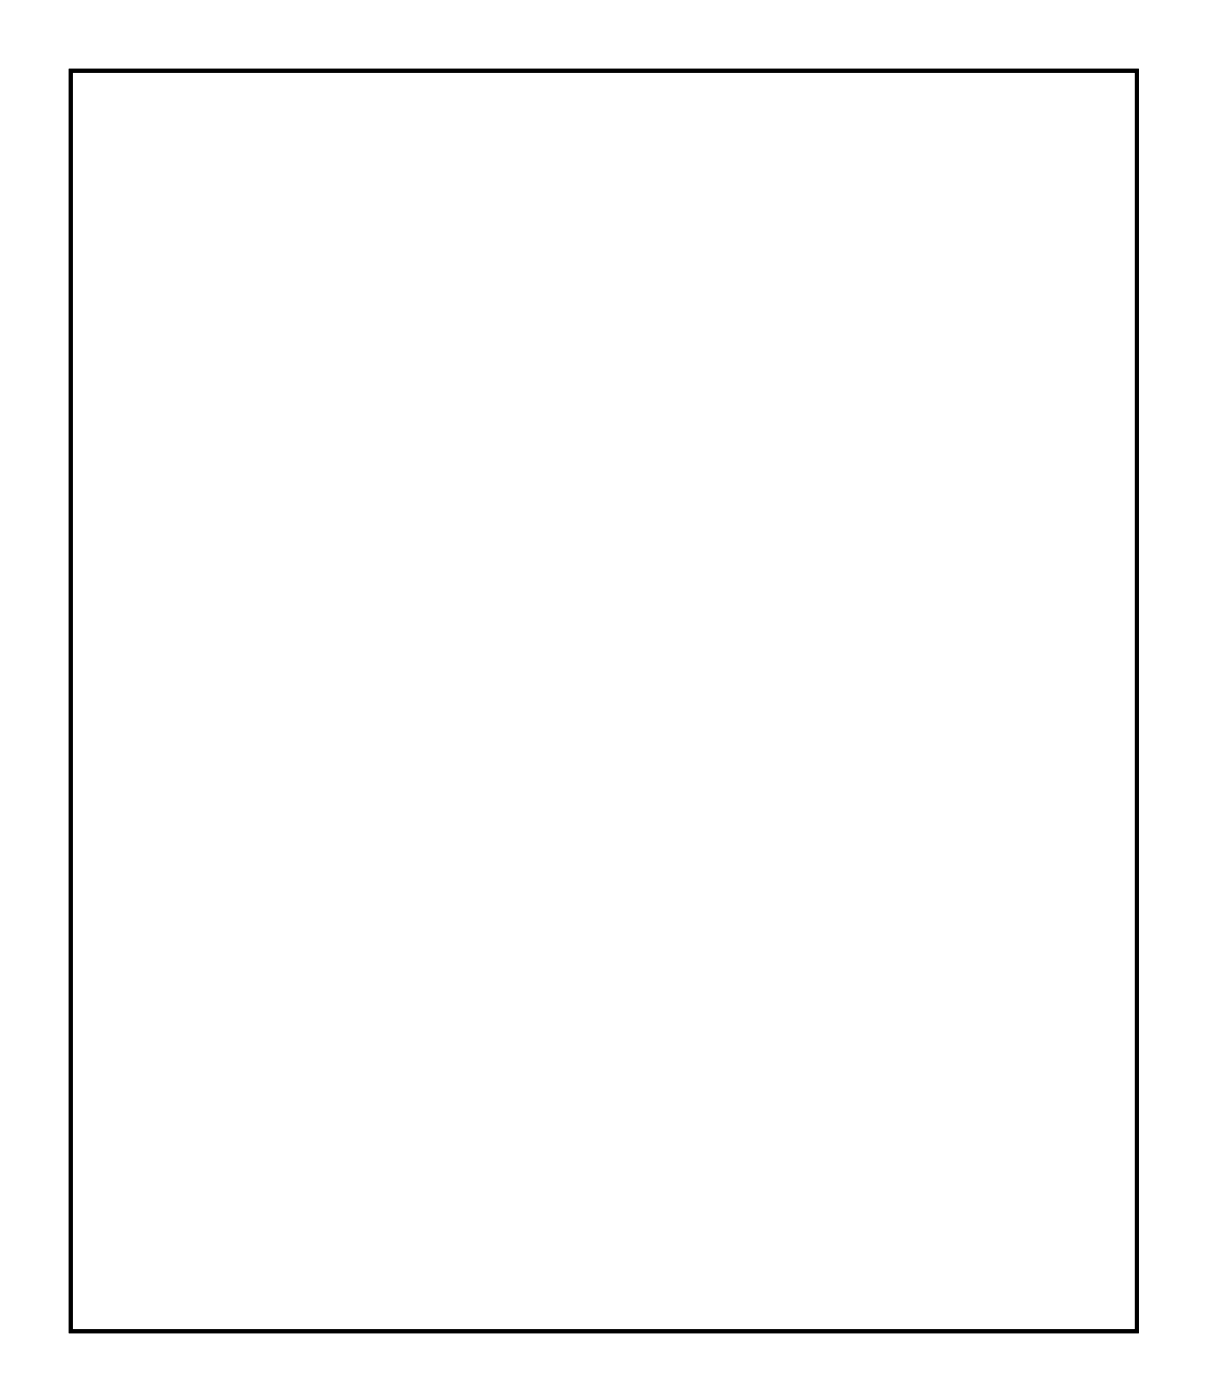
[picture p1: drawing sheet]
<svg xmlns="http://www.w3.org/2000/svg" width="62mm" height="72mm" viewBox="0 0 62 72" stroke-linecap="round" stroke-linejoin="round" font-family="sans-serif">
<path d="M3.6 3.6h54.8v64.8h-54.8z" fill="none" stroke="#000" stroke-width=".2"/>
<path d="M3.6 3.6v64.8h54.8v-64.8zM3.6 3.6h54.8v64.8h-54.8z" fill="#000"/>
<circle cx="55.2" cy="7.4" r="1.5" fill="#fff"/>
<circle cx="55.2" cy="7.4" r="1.5" fill="none" stroke="#fff" stroke-width=".25"/>
<circle cx="55.2" cy="64.6" r="1.5" fill="#fff"/>
<circle cx="55.2" cy="64.6" r="1.5" fill="none" stroke="#fff" stroke-width=".25"/>
<circle cx="6.9" cy="64.6" r="1.5" fill="#fff"/>
<circle cx="6.9" cy="64.6" r="1.5" fill="none" stroke="#fff" stroke-width=".25"/>
<circle cx="6.9" cy="7.4" r="1.5" fill="#fff"/>
<circle cx="6.9" cy="7.4" r="1.5" fill="none" stroke="#fff" stroke-width=".25"/>
<circle cx="23.5" cy="26.5" r=".7" fill="#fff"/>
<circle cx="23.5" cy="26.5" r=".7" fill="none" stroke="#fff" stroke-width=".76" stroke-linecap="butt"/>
<circle cx="23.5" cy="36.7" r=".7" fill="#fff"/>
<circle cx="23.5" cy="36.7" r=".7" fill="none" stroke="#fff" stroke-width=".76" stroke-linecap="butt"/>
<circle cx="20.9" cy="44.3" r=".7" fill="#fff"/>
<circle cx="20.9" cy="44.3" r=".7" fill="none" stroke="#fff" stroke-width=".76" stroke-linecap="butt"/>
<circle cx="15.8" cy="44.3" r=".7" fill="#fff"/>
<circle cx="15.8" cy="44.3" r=".7" fill="none" stroke="#fff" stroke-width=".76" stroke-linecap="butt"/>
<circle cx="15.8" cy="21.4" r=".7" fill="#fff"/>
<circle cx="15.8" cy="21.4" r=".7" fill="none" stroke="#fff" stroke-width=".76" stroke-linecap="butt"/>
<circle cx="10.8" cy="21.4" r=".7" fill="#fff"/>
<circle cx="10.8" cy="21.4" r=".7" fill="none" stroke="#fff" stroke-width=".76" stroke-linecap="butt"/>
<circle cx="10.8" cy="24" r=".6" fill="#fff"/>
<circle cx="10.8" cy="24" r=".6" fill="none" stroke="#fff" stroke-width=".65" stroke-linecap="butt"/>
<path d="M10.2 23.4h1.2v1.2h-1.2z" fill="#fff"/>
<path d="M10.2 23.4h1.2v1.2h-1.2z" fill="none" stroke="#fff" stroke-width=".65" stroke-linecap="butt"/>
<circle cx="10.8" cy="26.5" r=".6" fill="#fff"/>
<circle cx="10.8" cy="26.5" r=".6" fill="none" stroke="#fff" stroke-width=".65" stroke-linecap="butt"/>
<circle cx="28.5" cy="59.5" r=".64" fill="#fff"/>
<circle cx="28.5" cy="59.5" r=".64" fill="none" stroke="#fff" stroke-width=".76" stroke-linecap="butt"/>
<circle cx="28.5" cy="62.1" r=".64" fill="#fff"/>
<circle cx="28.5" cy="62.1" r=".64" fill="none" stroke="#fff" stroke-width=".76" stroke-linecap="butt"/>
<circle cx="13.3" cy="41.7" r=".74" fill="#fff"/>
<circle cx="13.3" cy="41.7" r=".74" fill="none" stroke="#fff" stroke-width=".76" stroke-linecap="butt"/>
<circle cx="10.8" cy="41.7" r=".74" fill="#fff"/>
<circle cx="10.8" cy="41.7" r=".74" fill="none" stroke="#fff" stroke-width=".76" stroke-linecap="butt"/>
<circle cx="8.2" cy="41.7" r=".74" fill="#fff"/>
<circle cx="8.2" cy="41.7" r=".74" fill="none" stroke="#fff" stroke-width=".76" stroke-linecap="butt"/>
<circle cx="5.7" cy="41.7" r=".74" fill="#fff"/>
<circle cx="5.7" cy="41.7" r=".74" fill="none" stroke="#fff" stroke-width=".76" stroke-linecap="butt"/>
<circle cx="13.3" cy="64.6" r=".74" fill="#fff"/>
<circle cx="13.3" cy="64.6" r=".74" fill="none" stroke="#fff" stroke-width=".76" stroke-linecap="butt"/>
<circle cx="13.3" cy="62.1" r=".74" fill="#fff"/>
<circle cx="13.3" cy="62.1" r=".74" fill="none" stroke="#fff" stroke-width=".76" stroke-linecap="butt"/>
<circle cx="5.7" cy="31.6" r=".74" fill="#fff"/>
<circle cx="5.7" cy="31.6" r=".74" fill="none" stroke="#fff" stroke-width=".76" stroke-linecap="butt"/>
<circle cx="8.2" cy="31.6" r=".74" fill="#fff"/>
<circle cx="8.2" cy="31.6" r=".74" fill="none" stroke="#fff" stroke-width=".76" stroke-linecap="butt"/>
<circle cx="10.8" cy="31.6" r=".74" fill="#fff"/>
<circle cx="10.8" cy="31.6" r=".74" fill="none" stroke="#fff" stroke-width=".76" stroke-linecap="butt"/>
<circle cx="13.3" cy="31.6" r=".74" fill="#fff"/>
<circle cx="13.3" cy="31.6" r=".74" fill="none" stroke="#fff" stroke-width=".76" stroke-linecap="butt"/>
<circle cx="5.7" cy="51.9" r=".74" fill="#fff"/>
<circle cx="5.7" cy="51.9" r=".74" fill="none" stroke="#fff" stroke-width=".76" stroke-linecap="butt"/>
<circle cx="8.2" cy="51.9" r=".74" fill="#fff"/>
<circle cx="8.2" cy="51.9" r=".74" fill="none" stroke="#fff" stroke-width=".76" stroke-linecap="butt"/>
<circle cx="18.4" cy="6.2" r=".74" fill="#fff"/>
<circle cx="18.4" cy="6.2" r=".74" fill="none" stroke="#fff" stroke-width=".76" stroke-linecap="butt"/>
<circle cx="18.4" cy="8.7" r=".74" fill="#fff"/>
<circle cx="18.4" cy="8.7" r=".74" fill="none" stroke="#fff" stroke-width=".76" stroke-linecap="butt"/>
<circle cx="6.9" cy="59.5" r=".74" fill="#fff"/>
<circle cx="6.9" cy="59.5" r=".74" fill="none" stroke="#fff" stroke-width=".76" stroke-linecap="butt"/>
<circle cx="6.9" cy="57" r=".74" fill="#fff"/>
<circle cx="6.9" cy="57" r=".74" fill="none" stroke="#fff" stroke-width=".76" stroke-linecap="butt"/>
<circle cx="13.3" cy="46.8" r=".74" fill="#fff"/>
<circle cx="13.3" cy="46.8" r=".74" fill="none" stroke="#fff" stroke-width=".76" stroke-linecap="butt"/>
<circle cx="10.8" cy="46.8" r=".74" fill="#fff"/>
<circle cx="10.8" cy="46.8" r=".74" fill="none" stroke="#fff" stroke-width=".76" stroke-linecap="butt"/>
<circle cx="8.2" cy="46.8" r=".74" fill="#fff"/>
<circle cx="8.2" cy="46.8" r=".74" fill="none" stroke="#fff" stroke-width=".76" stroke-linecap="butt"/>
<circle cx="5.7" cy="46.8" r=".74" fill="#fff"/>
<circle cx="5.7" cy="46.8" r=".74" fill="none" stroke="#fff" stroke-width=".76" stroke-linecap="butt"/>
<circle cx="18.4" cy="34.1" r=".74" fill="#fff"/>
<circle cx="18.4" cy="34.1" r=".74" fill="none" stroke="#fff" stroke-width=".76" stroke-linecap="butt"/>
<circle cx="18.4" cy="31.6" r=".74" fill="#fff"/>
<circle cx="18.4" cy="31.6" r=".74" fill="none" stroke="#fff" stroke-width=".76" stroke-linecap="butt"/>
<circle cx="18.4" cy="29" r=".74" fill="#fff"/>
<circle cx="18.4" cy="29" r=".74" fill="none" stroke="#fff" stroke-width=".76" stroke-linecap="butt"/>
<circle cx="18.4" cy="26.5" r=".74" fill="#fff"/>
<circle cx="18.4" cy="26.5" r=".74" fill="none" stroke="#fff" stroke-width=".76" stroke-linecap="butt"/>
<circle cx="20.9" cy="34.1" r=".74" fill="#fff"/>
<circle cx="20.9" cy="34.1" r=".74" fill="none" stroke="#fff" stroke-width=".76" stroke-linecap="butt"/>
<circle cx="20.9" cy="31.6" r=".74" fill="#fff"/>
<circle cx="20.9" cy="31.6" r=".74" fill="none" stroke="#fff" stroke-width=".76" stroke-linecap="butt"/>
<circle cx="20.9" cy="29" r=".74" fill="#fff"/>
<circle cx="20.9" cy="29" r=".74" fill="none" stroke="#fff" stroke-width=".76" stroke-linecap="butt"/>
<circle cx="20.9" cy="26.5" r=".74" fill="#fff"/>
<circle cx="20.9" cy="26.5" r=".74" fill="none" stroke="#fff" stroke-width=".76" stroke-linecap="butt"/>
<circle cx="48.9" cy="11.3" r=".65" fill="#fff"/>
<circle cx="48.9" cy="11.3" r=".65" fill="none" stroke="#fff" stroke-width=".65" stroke-linecap="butt"/>
<circle cx="48.9" cy="13.8" r=".65" fill="#fff"/>
<circle cx="48.9" cy="13.8" r=".65" fill="none" stroke="#fff" stroke-width=".65" stroke-linecap="butt"/>
<circle cx="48.9" cy="16.3" r=".65" fill="#fff"/>
<circle cx="48.9" cy="16.3" r=".65" fill="none" stroke="#fff" stroke-width=".65" stroke-linecap="butt"/>
<circle cx="48.9" cy="18.9" r=".65" fill="#fff"/>
<circle cx="48.9" cy="18.9" r=".65" fill="none" stroke="#fff" stroke-width=".65" stroke-linecap="butt"/>
<circle cx="48.9" cy="21.4" r=".65" fill="#fff"/>
<circle cx="48.9" cy="21.4" r=".65" fill="none" stroke="#fff" stroke-width=".65" stroke-linecap="butt"/>
<circle cx="48.9" cy="24" r=".65" fill="#fff"/>
<circle cx="48.9" cy="24" r=".65" fill="none" stroke="#fff" stroke-width=".65" stroke-linecap="butt"/>
<circle cx="48.9" cy="26.5" r=".65" fill="#fff"/>
<circle cx="48.9" cy="26.5" r=".65" fill="none" stroke="#fff" stroke-width=".65" stroke-linecap="butt"/>
<circle cx="48.9" cy="29" r=".65" fill="#fff"/>
<circle cx="48.9" cy="29" r=".65" fill="none" stroke="#fff" stroke-width=".65" stroke-linecap="butt"/>
<circle cx="48.9" cy="31.6" r=".65" fill="#fff"/>
<circle cx="48.9" cy="31.6" r=".65" fill="none" stroke="#fff" stroke-width=".65" stroke-linecap="butt"/>
<circle cx="48.9" cy="34.1" r=".65" fill="#fff"/>
<circle cx="48.9" cy="34.1" r=".65" fill="none" stroke="#fff" stroke-width=".65" stroke-linecap="butt"/>
<circle cx="48.9" cy="36.7" r=".65" fill="#fff"/>
<circle cx="48.9" cy="36.7" r=".65" fill="none" stroke="#fff" stroke-width=".65" stroke-linecap="butt"/>
<circle cx="48.9" cy="39.2" r=".65" fill="#fff"/>
<circle cx="48.9" cy="39.2" r=".65" fill="none" stroke="#fff" stroke-width=".65" stroke-linecap="butt"/>
<circle cx="48.9" cy="41.7" r=".65" fill="#fff"/>
<circle cx="48.9" cy="41.7" r=".65" fill="none" stroke="#fff" stroke-width=".65" stroke-linecap="butt"/>
<circle cx="48.9" cy="44.3" r=".65" fill="#fff"/>
<circle cx="48.9" cy="44.3" r=".65" fill="none" stroke="#fff" stroke-width=".65" stroke-linecap="butt"/>
<circle cx="48.9" cy="46.8" r=".65" fill="#fff"/>
<circle cx="48.9" cy="46.8" r=".65" fill="none" stroke="#fff" stroke-width=".65" stroke-linecap="butt"/>
<circle cx="48.9" cy="49.4" r=".65" fill="#fff"/>
<circle cx="48.9" cy="49.4" r=".65" fill="none" stroke="#fff" stroke-width=".65" stroke-linecap="butt"/>
<circle cx="48.9" cy="51.9" r=".65" fill="#fff"/>
<circle cx="48.9" cy="51.9" r=".65" fill="none" stroke="#fff" stroke-width=".65" stroke-linecap="butt"/>
<circle cx="48.9" cy="54.4" r=".65" fill="#fff"/>
<circle cx="48.9" cy="54.4" r=".65" fill="none" stroke="#fff" stroke-width=".65" stroke-linecap="butt"/>
<circle cx="48.9" cy="57" r=".65" fill="#fff"/>
<circle cx="48.9" cy="57" r=".65" fill="none" stroke="#fff" stroke-width=".65" stroke-linecap="butt"/>
<circle cx="48.9" cy="59.5" r=".65" fill="#fff"/>
<circle cx="48.9" cy="59.5" r=".65" fill="none" stroke="#fff" stroke-width=".65" stroke-linecap="butt"/>
<circle cx="51.4" cy="11.3" r=".65" fill="#fff"/>
<circle cx="51.4" cy="11.3" r=".65" fill="none" stroke="#fff" stroke-width=".65" stroke-linecap="butt"/>
<circle cx="51.4" cy="13.8" r=".65" fill="#fff"/>
<circle cx="51.4" cy="13.8" r=".65" fill="none" stroke="#fff" stroke-width=".65" stroke-linecap="butt"/>
<circle cx="51.4" cy="16.3" r=".65" fill="#fff"/>
<circle cx="51.4" cy="16.3" r=".65" fill="none" stroke="#fff" stroke-width=".65" stroke-linecap="butt"/>
<circle cx="51.4" cy="18.9" r=".65" fill="#fff"/>
<circle cx="51.4" cy="18.9" r=".65" fill="none" stroke="#fff" stroke-width=".65" stroke-linecap="butt"/>
<circle cx="51.4" cy="21.4" r=".65" fill="#fff"/>
<circle cx="51.4" cy="21.4" r=".65" fill="none" stroke="#fff" stroke-width=".65" stroke-linecap="butt"/>
<circle cx="51.4" cy="24" r=".65" fill="#fff"/>
<circle cx="51.4" cy="24" r=".65" fill="none" stroke="#fff" stroke-width=".65" stroke-linecap="butt"/>
<circle cx="51.4" cy="26.5" r=".65" fill="#fff"/>
<circle cx="51.4" cy="26.5" r=".65" fill="none" stroke="#fff" stroke-width=".65" stroke-linecap="butt"/>
<circle cx="51.4" cy="29" r=".65" fill="#fff"/>
<circle cx="51.4" cy="29" r=".65" fill="none" stroke="#fff" stroke-width=".65" stroke-linecap="butt"/>
<circle cx="51.4" cy="31.6" r=".65" fill="#fff"/>
<circle cx="51.4" cy="31.6" r=".65" fill="none" stroke="#fff" stroke-width=".65" stroke-linecap="butt"/>
<circle cx="51.4" cy="34.1" r=".65" fill="#fff"/>
<circle cx="51.4" cy="34.1" r=".65" fill="none" stroke="#fff" stroke-width=".65" stroke-linecap="butt"/>
<circle cx="51.4" cy="36.7" r=".65" fill="#fff"/>
<circle cx="51.4" cy="36.7" r=".65" fill="none" stroke="#fff" stroke-width=".65" stroke-linecap="butt"/>
<circle cx="51.4" cy="39.2" r=".65" fill="#fff"/>
<circle cx="51.4" cy="39.2" r=".65" fill="none" stroke="#fff" stroke-width=".65" stroke-linecap="butt"/>
<circle cx="51.4" cy="41.7" r=".65" fill="#fff"/>
<circle cx="51.4" cy="41.7" r=".65" fill="none" stroke="#fff" stroke-width=".65" stroke-linecap="butt"/>
<circle cx="51.4" cy="44.3" r=".65" fill="#fff"/>
<circle cx="51.4" cy="44.3" r=".65" fill="none" stroke="#fff" stroke-width=".65" stroke-linecap="butt"/>
<circle cx="51.4" cy="46.8" r=".65" fill="#fff"/>
<circle cx="51.4" cy="46.8" r=".65" fill="none" stroke="#fff" stroke-width=".65" stroke-linecap="butt"/>
<circle cx="51.4" cy="49.4" r=".65" fill="#fff"/>
<circle cx="51.4" cy="49.4" r=".65" fill="none" stroke="#fff" stroke-width=".65" stroke-linecap="butt"/>
<circle cx="51.4" cy="51.9" r=".65" fill="#fff"/>
<circle cx="51.4" cy="51.9" r=".65" fill="none" stroke="#fff" stroke-width=".65" stroke-linecap="butt"/>
<circle cx="51.4" cy="54.4" r=".65" fill="#fff"/>
<circle cx="51.4" cy="54.4" r=".65" fill="none" stroke="#fff" stroke-width=".65" stroke-linecap="butt"/>
<circle cx="51.4" cy="57" r=".65" fill="#fff"/>
<circle cx="51.4" cy="57" r=".65" fill="none" stroke="#fff" stroke-width=".65" stroke-linecap="butt"/>
<circle cx="51.4" cy="59.5" r=".65" fill="#fff"/>
<circle cx="51.4" cy="59.5" r=".65" fill="none" stroke="#fff" stroke-width=".65" stroke-linecap="butt"/>
<circle cx="53.9" cy="11.3" r=".65" fill="#fff"/>
<circle cx="53.9" cy="11.3" r=".65" fill="none" stroke="#fff" stroke-width=".65" stroke-linecap="butt"/>
<circle cx="53.9" cy="13.8" r=".65" fill="#fff"/>
<circle cx="53.9" cy="13.8" r=".65" fill="none" stroke="#fff" stroke-width=".65" stroke-linecap="butt"/>
<circle cx="53.9" cy="16.3" r=".65" fill="#fff"/>
<circle cx="53.9" cy="16.3" r=".65" fill="none" stroke="#fff" stroke-width=".65" stroke-linecap="butt"/>
<circle cx="53.9" cy="18.9" r=".65" fill="#fff"/>
<circle cx="53.9" cy="18.9" r=".65" fill="none" stroke="#fff" stroke-width=".65" stroke-linecap="butt"/>
<circle cx="53.9" cy="21.4" r=".65" fill="#fff"/>
<circle cx="53.9" cy="21.4" r=".65" fill="none" stroke="#fff" stroke-width=".65" stroke-linecap="butt"/>
<circle cx="53.9" cy="24" r=".65" fill="#fff"/>
<circle cx="53.9" cy="24" r=".65" fill="none" stroke="#fff" stroke-width=".65" stroke-linecap="butt"/>
<circle cx="53.9" cy="26.5" r=".65" fill="#fff"/>
<circle cx="53.9" cy="26.5" r=".65" fill="none" stroke="#fff" stroke-width=".65" stroke-linecap="butt"/>
<circle cx="53.9" cy="29" r=".65" fill="#fff"/>
<circle cx="53.9" cy="29" r=".65" fill="none" stroke="#fff" stroke-width=".65" stroke-linecap="butt"/>
<circle cx="53.9" cy="31.6" r=".65" fill="#fff"/>
<circle cx="53.9" cy="31.6" r=".65" fill="none" stroke="#fff" stroke-width=".65" stroke-linecap="butt"/>
<circle cx="53.9" cy="34.1" r=".65" fill="#fff"/>
<circle cx="53.9" cy="34.1" r=".65" fill="none" stroke="#fff" stroke-width=".65" stroke-linecap="butt"/>
<circle cx="53.9" cy="36.7" r=".65" fill="#fff"/>
<circle cx="53.9" cy="36.7" r=".65" fill="none" stroke="#fff" stroke-width=".65" stroke-linecap="butt"/>
<circle cx="53.9" cy="39.2" r=".65" fill="#fff"/>
<circle cx="53.9" cy="39.2" r=".65" fill="none" stroke="#fff" stroke-width=".65" stroke-linecap="butt"/>
<circle cx="53.9" cy="41.7" r=".65" fill="#fff"/>
<circle cx="53.9" cy="41.7" r=".65" fill="none" stroke="#fff" stroke-width=".65" stroke-linecap="butt"/>
<circle cx="53.9" cy="44.3" r=".65" fill="#fff"/>
<circle cx="53.9" cy="44.3" r=".65" fill="none" stroke="#fff" stroke-width=".65" stroke-linecap="butt"/>
<circle cx="53.9" cy="46.8" r=".65" fill="#fff"/>
<circle cx="53.9" cy="46.8" r=".65" fill="none" stroke="#fff" stroke-width=".65" stroke-linecap="butt"/>
<circle cx="53.9" cy="49.4" r=".65" fill="#fff"/>
<circle cx="53.9" cy="49.4" r=".65" fill="none" stroke="#fff" stroke-width=".65" stroke-linecap="butt"/>
<circle cx="53.9" cy="51.9" r=".65" fill="#fff"/>
<circle cx="53.9" cy="51.9" r=".65" fill="none" stroke="#fff" stroke-width=".65" stroke-linecap="butt"/>
<circle cx="53.9" cy="54.4" r=".65" fill="#fff"/>
<circle cx="53.9" cy="54.4" r=".65" fill="none" stroke="#fff" stroke-width=".65" stroke-linecap="butt"/>
<circle cx="53.9" cy="57" r=".65" fill="#fff"/>
<circle cx="53.9" cy="57" r=".65" fill="none" stroke="#fff" stroke-width=".65" stroke-linecap="butt"/>
<circle cx="53.9" cy="59.5" r=".65" fill="#fff"/>
<circle cx="53.9" cy="59.5" r=".65" fill="none" stroke="#fff" stroke-width=".65" stroke-linecap="butt"/>
<circle cx="56.5" cy="11.3" r=".65" fill="#fff"/>
<circle cx="56.5" cy="11.3" r=".65" fill="none" stroke="#fff" stroke-width=".65" stroke-linecap="butt"/>
<circle cx="56.5" cy="13.8" r=".65" fill="#fff"/>
<circle cx="56.5" cy="13.8" r=".65" fill="none" stroke="#fff" stroke-width=".65" stroke-linecap="butt"/>
<circle cx="56.5" cy="16.3" r=".65" fill="#fff"/>
<circle cx="56.5" cy="16.3" r=".65" fill="none" stroke="#fff" stroke-width=".65" stroke-linecap="butt"/>
<circle cx="56.5" cy="18.9" r=".65" fill="#fff"/>
<circle cx="56.5" cy="18.9" r=".65" fill="none" stroke="#fff" stroke-width=".65" stroke-linecap="butt"/>
<circle cx="56.5" cy="21.4" r=".65" fill="#fff"/>
<circle cx="56.5" cy="21.4" r=".65" fill="none" stroke="#fff" stroke-width=".65" stroke-linecap="butt"/>
<circle cx="56.5" cy="24" r=".65" fill="#fff"/>
<circle cx="56.5" cy="24" r=".65" fill="none" stroke="#fff" stroke-width=".65" stroke-linecap="butt"/>
<circle cx="56.5" cy="26.5" r=".65" fill="#fff"/>
<circle cx="56.5" cy="26.5" r=".65" fill="none" stroke="#fff" stroke-width=".65" stroke-linecap="butt"/>
<circle cx="56.5" cy="29" r=".65" fill="#fff"/>
<circle cx="56.5" cy="29" r=".65" fill="none" stroke="#fff" stroke-width=".65" stroke-linecap="butt"/>
<circle cx="56.5" cy="31.6" r=".65" fill="#fff"/>
<circle cx="56.5" cy="31.6" r=".65" fill="none" stroke="#fff" stroke-width=".65" stroke-linecap="butt"/>
<circle cx="56.5" cy="34.1" r=".65" fill="#fff"/>
<circle cx="56.5" cy="34.1" r=".65" fill="none" stroke="#fff" stroke-width=".65" stroke-linecap="butt"/>
<circle cx="56.5" cy="36.7" r=".65" fill="#fff"/>
<circle cx="56.5" cy="36.7" r=".65" fill="none" stroke="#fff" stroke-width=".65" stroke-linecap="butt"/>
<circle cx="56.5" cy="39.2" r=".65" fill="#fff"/>
<circle cx="56.5" cy="39.2" r=".65" fill="none" stroke="#fff" stroke-width=".65" stroke-linecap="butt"/>
<circle cx="56.5" cy="41.7" r=".65" fill="#fff"/>
<circle cx="56.5" cy="41.7" r=".65" fill="none" stroke="#fff" stroke-width=".65" stroke-linecap="butt"/>
<circle cx="56.5" cy="44.3" r=".65" fill="#fff"/>
<circle cx="56.5" cy="44.3" r=".65" fill="none" stroke="#fff" stroke-width=".65" stroke-linecap="butt"/>
<circle cx="56.5" cy="46.8" r=".65" fill="#fff"/>
<circle cx="56.5" cy="46.8" r=".65" fill="none" stroke="#fff" stroke-width=".65" stroke-linecap="butt"/>
<circle cx="56.5" cy="49.4" r=".65" fill="#fff"/>
<circle cx="56.5" cy="49.4" r=".65" fill="none" stroke="#fff" stroke-width=".65" stroke-linecap="butt"/>
<circle cx="56.5" cy="51.9" r=".65" fill="#fff"/>
<circle cx="56.5" cy="51.9" r=".65" fill="none" stroke="#fff" stroke-width=".65" stroke-linecap="butt"/>
<circle cx="56.5" cy="54.4" r=".65" fill="#fff"/>
<circle cx="56.5" cy="54.4" r=".65" fill="none" stroke="#fff" stroke-width=".65" stroke-linecap="butt"/>
<circle cx="56.5" cy="57" r=".65" fill="#fff"/>
<circle cx="56.5" cy="57" r=".65" fill="none" stroke="#fff" stroke-width=".65" stroke-linecap="butt"/>
<circle cx="56.5" cy="59.5" r=".65" fill="#fff"/>
<circle cx="56.5" cy="59.5" r=".65" fill="none" stroke="#fff" stroke-width=".65" stroke-linecap="butt"/>
<circle cx="13.3" cy="36.7" r=".74" fill="#fff"/>
<circle cx="13.3" cy="36.7" r=".74" fill="none" stroke="#fff" stroke-width=".76" stroke-linecap="butt"/>
<circle cx="10.8" cy="36.7" r=".74" fill="#fff"/>
<circle cx="10.8" cy="36.7" r=".74" fill="none" stroke="#fff" stroke-width=".76" stroke-linecap="butt"/>
<circle cx="8.2" cy="36.7" r=".74" fill="#fff"/>
<circle cx="8.2" cy="36.7" r=".74" fill="none" stroke="#fff" stroke-width=".76" stroke-linecap="butt"/>
<circle cx="5.7" cy="36.7" r=".74" fill="#fff"/>
<circle cx="5.7" cy="36.7" r=".74" fill="none" stroke="#fff" stroke-width=".76" stroke-linecap="butt"/>
<circle cx="18.4" cy="64.6" r=".74" fill="#fff"/>
<circle cx="18.4" cy="64.6" r=".74" fill="none" stroke="#fff" stroke-width=".76" stroke-linecap="butt"/>
<circle cx="18.4" cy="59.5" r=".74" fill="#fff"/>
<circle cx="18.4" cy="59.5" r=".74" fill="none" stroke="#fff" stroke-width=".76" stroke-linecap="butt"/>
<circle cx="18.4" cy="57" r=".74" fill="#fff"/>
<circle cx="18.4" cy="57" r=".74" fill="none" stroke="#fff" stroke-width=".76" stroke-linecap="butt"/>
<circle cx="26" cy="62.1" r=".74" fill="#fff"/>
<circle cx="26" cy="62.1" r=".74" fill="none" stroke="#fff" stroke-width=".76" stroke-linecap="butt"/>
<circle cx="26" cy="59.5" r=".74" fill="#fff"/>
<circle cx="26" cy="59.5" r=".74" fill="none" stroke="#fff" stroke-width=".76" stroke-linecap="butt"/>
<circle cx="26" cy="57" r=".74" fill="#fff"/>
<circle cx="26" cy="57" r=".74" fill="none" stroke="#fff" stroke-width=".76" stroke-linecap="butt"/>
<circle cx="26" cy="54.4" r=".74" fill="#fff"/>
<circle cx="26" cy="54.4" r=".74" fill="none" stroke="#fff" stroke-width=".76" stroke-linecap="butt"/>
<circle cx="13.3" cy="13.8" r=".74" fill="#fff"/>
<circle cx="13.3" cy="13.8" r=".74" fill="none" stroke="#fff" stroke-width=".76" stroke-linecap="butt"/>
<circle cx="13.3" cy="16.3" r=".74" fill="#fff"/>
<circle cx="13.3" cy="16.3" r=".74" fill="none" stroke="#fff" stroke-width=".76" stroke-linecap="butt"/>
<circle cx="18.4" cy="39.2" r=".74" fill="#fff"/>
<circle cx="18.4" cy="39.2" r=".74" fill="none" stroke="#fff" stroke-width=".76" stroke-linecap="butt"/>
<circle cx="18.4" cy="41.7" r=".74" fill="#fff"/>
<circle cx="18.4" cy="41.7" r=".74" fill="none" stroke="#fff" stroke-width=".76" stroke-linecap="butt"/>
<circle cx="18.4" cy="49.4" r=".74" fill="#fff"/>
<circle cx="18.4" cy="49.4" r=".74" fill="none" stroke="#fff" stroke-width=".76" stroke-linecap="butt"/>
<circle cx="18.4" cy="46.8" r=".74" fill="#fff"/>
<circle cx="18.4" cy="46.8" r=".74" fill="none" stroke="#fff" stroke-width=".76" stroke-linecap="butt"/>
<circle cx="20.9" cy="46.8" r=".74" fill="#fff"/>
<circle cx="20.9" cy="46.8" r=".74" fill="none" stroke="#fff" stroke-width=".76" stroke-linecap="butt"/>
<circle cx="20.9" cy="41.7" r=".74" fill="#fff"/>
<circle cx="20.9" cy="41.7" r=".74" fill="none" stroke="#fff" stroke-width=".76" stroke-linecap="butt"/>
<circle cx="13.3" cy="8.7" r=".74" fill="#fff"/>
<circle cx="13.3" cy="8.7" r=".74" fill="none" stroke="#fff" stroke-width=".76" stroke-linecap="butt"/>
<circle cx="13.3" cy="6.2" r=".74" fill="#fff"/>
<circle cx="13.3" cy="6.2" r=".74" fill="none" stroke="#fff" stroke-width=".76" stroke-linecap="butt"/>
<circle cx="28.5" cy="8.7" r=".74" fill="#fff"/>
<circle cx="28.5" cy="8.7" r=".74" fill="none" stroke="#fff" stroke-width=".76" stroke-linecap="butt"/>
<circle cx="26" cy="8.7" r=".74" fill="#fff"/>
<circle cx="26" cy="8.7" r=".74" fill="none" stroke="#fff" stroke-width=".76" stroke-linecap="butt"/>
<circle cx="23.5" cy="8.7" r=".74" fill="#fff"/>
<circle cx="23.5" cy="8.7" r=".74" fill="none" stroke="#fff" stroke-width=".76" stroke-linecap="butt"/>
<path d="M7.5 18.1h1.5v1.5h-1.5z" fill="#fff"/>
<path d="M7.5 18.1h1.5v1.5h-1.5z" fill="none" stroke="#fff" stroke-width=".76" stroke-linecap="butt"/>
<circle cx="8.2" cy="18.9" r=".74" fill="#fff"/>
<circle cx="8.2" cy="18.9" r=".74" fill="none" stroke="#fff" stroke-width=".76" stroke-linecap="butt"/>
<circle cx="8.2" cy="16.3" r=".74" fill="#fff"/>
<circle cx="8.2" cy="16.3" r=".74" fill="none" stroke="#fff" stroke-width=".76" stroke-linecap="butt"/>
<circle cx="8.2" cy="13.8" r=".74" fill="#fff"/>
<circle cx="8.2" cy="13.8" r=".74" fill="none" stroke="#fff" stroke-width=".76" stroke-linecap="butt"/>
</svg>
